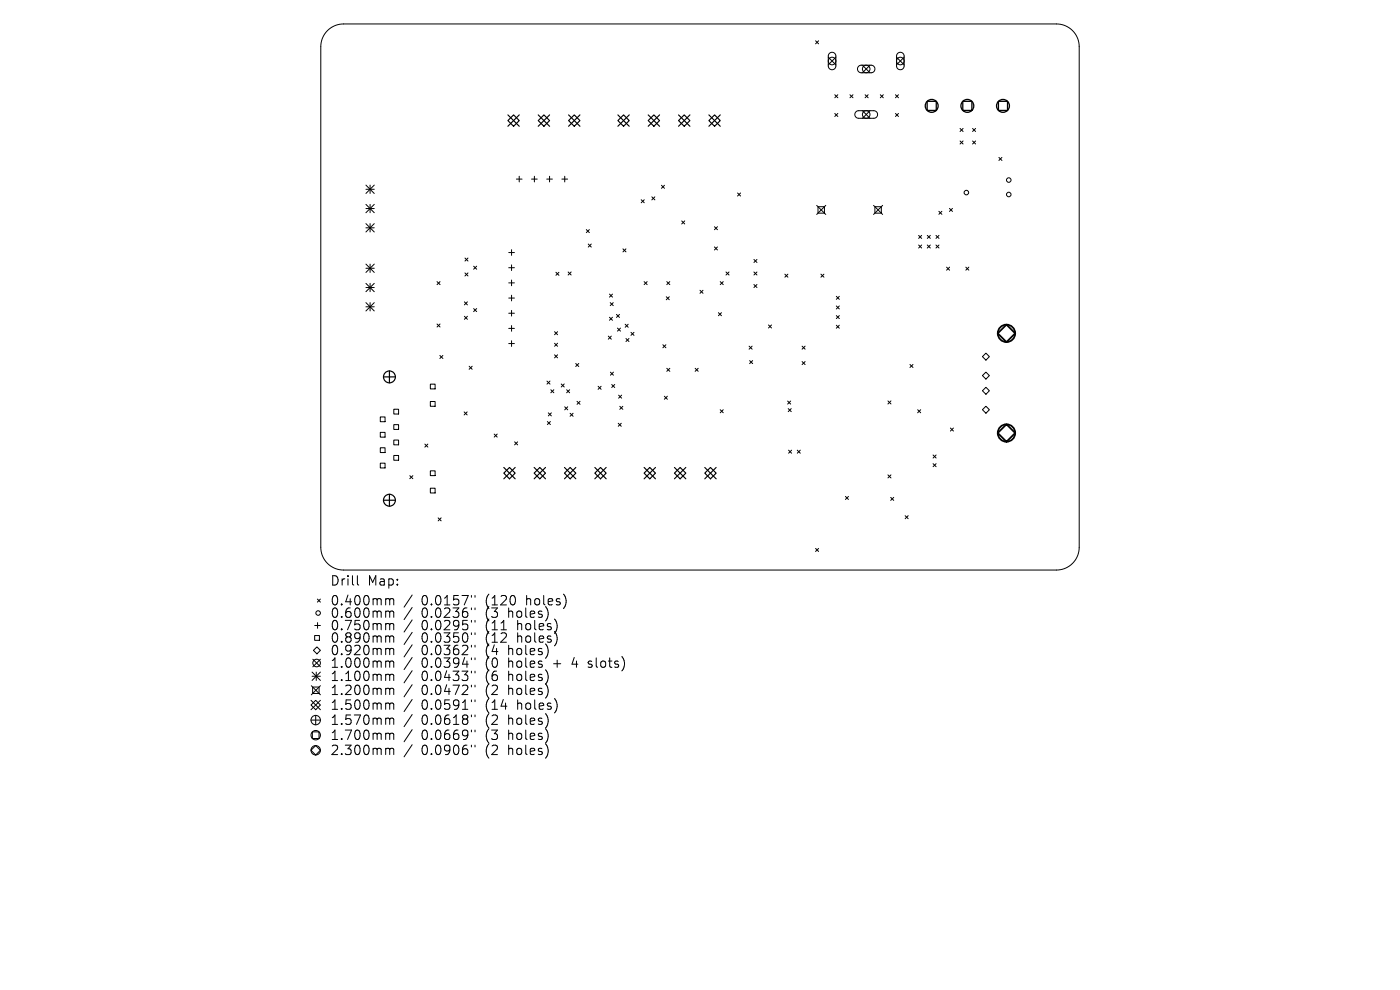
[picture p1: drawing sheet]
<svg xmlns="http://www.w3.org/2000/svg" width="297mm" height="210mm" viewBox="0 0 297 210" stroke-linecap="round" stroke-linejoin="round" font-family="sans-serif">
<defs><g id="words">
<g font-size="2.8">
<text x="70" y="124.5">Drill</text>
<text x="78" y="124.5">Map:</text>
<text x="70" y="128.7">0.400mm</text>
<text x="70" y="131.3">0.600mm</text>
<text x="89.4" y="128.7">0.0157&quot;</text>
<text x="89.4" y="131.3">0.0236&quot;</text>
<text x="103.1" y="128.7">(120</text>
<text x="103.1" y="131.3">(3</text>
<text x="108.1" y="131.3">holes)</text>
<text x="111.9" y="128.7">holes)</text>
<text x="70" y="134">0.750mm</text>
<text x="70" y="136.6">0.890mm</text>
<text x="89.4" y="134">0.0295&quot;</text>
<text x="89.4" y="136.6">0.0350&quot;</text>
<text x="103.1" y="134">(11</text>
<text x="103.1" y="136.6">(12</text>
<text x="110" y="134">holes)</text>
<text x="110" y="136.6">holes)</text>
<text x="70" y="139.3">0.920mm</text>
<text x="70" y="141.9">1.000mm</text>
<text x="89.4" y="139.3">0.0362&quot;</text>
<text x="89.4" y="141.9">0.0394&quot;</text>
<text x="103.1" y="139.3">(4</text>
<text x="103.1" y="141.9">(0</text>
<text x="108.1" y="139.3">holes)</text>
<text x="108.1" y="141.9">holes</text>
<text x="117.8" y="141.9">+</text>
<text x="122" y="141.9">4</text>
<text x="125.7" y="141.9">slots)</text>
<text x="70" y="144.8">1.100mm</text>
<text x="70" y="147.7">1.200mm</text>
<text x="89.4" y="144.8">0.0433&quot;</text>
<text x="89.4" y="147.7">0.0472&quot;</text>
<text x="103.1" y="144.8">(6</text>
<text x="103.1" y="147.7">(2</text>
<text x="108.1" y="144.8">holes)</text>
<text x="108.1" y="147.7">holes)</text>
<text x="70" y="150.9">1.500mm</text>
<text x="70" y="154.1">1.570mm</text>
<text x="89.4" y="150.9">0.0591&quot;</text>
<text x="89.4" y="154.1">0.0618&quot;</text>
<text x="103.1" y="150.9">(14</text>
<text x="103.1" y="154.1">(2</text>
<text x="108.1" y="154.1">holes)</text>
<text x="110" y="150.9">holes)</text>
<text x="70" y="157.3">1.700mm</text>
<text x="70" y="160.5">2.300mm</text>
<text x="89.4" y="157.3">0.0669&quot;</text>
<text x="89.4" y="160.5">0.0906&quot;</text>
<text x="103.1" y="157.3">(3</text>
<text x="103.1" y="160.5">(2</text>
<text x="108.1" y="157.3">holes)</text>
<text x="108.1" y="160.5">holes)</text>
</g>
</g></defs>
<g fill="none" stroke="#000" stroke-width=".21">
<path d="M69.5 6.5a4.8 4.8 0 0 1 3.4-1.4h151.2a4.8 4.8 0 0 1 4.8 4.8v106.2a4.8 4.8 0 0 1-4.8 4.8h-151.2a4.8 4.8 0 0 1-4.8-4.8v-106.2a4.8 4.8 0 0 1 1.4-3.4zM173 8.7l.7 .6M173.7 8.7l-.7 .6M175.7 12.1l1.6 1.6M176 11.3a.8 .8 0 0 1 .8-.1 .8 .8 0 0 1 .5 .7v2.1a.8 .8 0 0 1-.8 .8 .8 .8 0 0 1-.8-.8v-2.2zM177.3 12.1l-1.6 1.6M182.1 14.1l.5-.3h2.2a.8 .8 0 0 1 .8 .8 .8 .8 0 0 1-.8 .8h-2.1a.8 .8 0 0 1-.7-.5 .8 .8 0 0 1 .1-.8zM183 13.8l1.6 1.6M184.6 13.8l-1.6 1.6M190.2 12.1l1.6 1.6M190.4 11.3a.8 .8 0 0 1 .9-.1 .8 .8 0 0 1 .5 .7v2.1a.8 .8 0 0 1-.8 .8 .8 .8 0 0 1-.8-.8v-2.2zM191.8 12.1l-1.6 1.6"/>
<path d="M77.6 39.3l1.8 1.7M78.5 39.3v1.7M79.4 39.3l-1.8 1.7M109.5 38h1.3M110.2 37.4v1.2M112.8 38h1.2M113.4 37.4v1.2M116 38h1.2M116.6 37.4v1.2M119.2 38h1.2M119.8 37.4v1.2M140.3 39.3l.7 .6"/>
<path d="M141 39.3l-.7 .6M177.1 24.1l.6 .6M177.1 20.1l.6 .6M177.7 24.1l-.6 .6M177.7 20.1l-.6 .6M180.3 20.1l.7 .6M181 20.1l-.7 .6M181.6 23.7l.5-.2h3.3a.8 .8 0 0 1 .8 .8 .8 .8 0 0 1-.8 .8h-3.2a.8 .8 0 0 1-.8-.5 .8 .8 0 0 1 .2-.9zM183 23.5l1.6 1.6M183.5 20.1l.7 .6M184.2 20.1l-.7 .6M184.6 23.5l-1.6 1.6"/>
<path d="M186.7 20.1l.7 .6M187.4 20.1l-.7 .6M190 20.1l.6 .6M190 24.1l.6 .6M190.6 20.1l-.6 .6M190.6 24.1l-.6 .6M203.7 27.2l.6 .7M203.7 29.9l.6 .6M204.3 27.2l-.6 .7M204.3 29.9l-.6 .6M206.3 29.9l.7 .6M206.3 27.2l.7 .7"/>
<path d="M207 27.2l-.7 .7M207 29.9l-.7 .6M211.9 33.4l.7 .6M212.6 33.4l-.7 .6M77.6 40.2h1.8M77.6 43.4l1.8 1.7M77.6 44.2h1.8M77.6 47.4l1.8 1.8M77.6 48.3h1.8M77.6 56l1.8 1.8M77.6 56.9h1.8M78.5 43.4v1.7"/>
<path d="M78.5 47.4v1.8M78.5 56v1.8M79.4 43.4l-1.8 1.7M79.4 47.4l-1.8 1.8M79.4 56l-1.8 1.8M92.7 59.7l.7 .7M93.4 59.7l-.7 .7M98.6 54.7l.7 .7M98.6 57.9l.7 .6M99.3 54.7l-.7 .7M99.3 57.9l-.7 .6M100.5 56.5l.6 .6"/>
<path d="M101.1 56.5l-.6 .6M107.9 53.6h1.2M107.9 56.8h1.2M108.5 53v1.2M108.5 56.2v1.2M108.5 59.4v1.2M117.9 57.8l.7 .6M118.6 57.8l-.7 .6M120.5 57.7l.7 .6M121.2 57.7l-.7 .6M124.4 48.7l.6 .6M124.8 51.8l.6 .6"/>
<path d="M125 48.7l-.6 .6M125.4 51.8l-.6 .6M132.2 52.8l.6 .6M132.8 52.8l-.6 .6M136 42.4l.7 .6M136.6 59.7l.7 .7M136.7 42.4l-.7 .6M137.3 59.7l-.7 .7M138.3 41.8l.6 .6M138.9 41.8l-.6 .6M141.5 59.7l.6 .7M142.1 59.7l-.6 .7"/>
<path d="M144.6 46.9l.7 .6M145.3 46.9l-.7 .6M151.6 48.1l.6 .6M151.6 52.4l.6 .6M152.2 48.1l-.6 .6M152.2 52.4l-.6 .6M152.8 59.7l.6 .7M153.4 59.7l-.6 .7M154 57.7l.7 .6M154.7 57.7l-.7 .6M156.5 40.9l.6 .7M157.1 40.9l-.6 .7"/>
<path d="M159.9 55l.7 .7M159.9 57.7l.7 .6M160.6 55l-.7 .7M160.6 57.7l-.7 .6M166.5 58.2l.7 .6M167.2 58.2l-.7 .6M173.3 43.6l1.9 1.9M173.5 43.8h1.4v1.4h-1.4zM174.1 58.2l.7 .6M174.8 58.2l-.7 .6M175.2 43.6l-1.9 1.9M185.3 43.6l1.9 1.9"/>
<path d="M185.6 43.8h1.4v1.4h-1.4zM187.2 43.6l-1.9 1.9M194.9 49.9l.6 .7M194.9 52l.6 .6M195.5 52l-.6 .6M195.5 49.9l-.6 .7M196.7 49.9l.7 .7M196.7 52l.7 .6M197.4 49.9l-.7 .7M197.4 52l-.7 .6M198.6 49.9l.6 .7M198.6 52l.6 .6"/>
<path d="M199.2 44.8l.6 .7M199.2 49.9l-.6 .7M199.2 52l-.6 .6M199.8 44.8l-.6 .7M200.8 56.7l.7 .6M201.4 44.2l.7 .7M201.5 56.7l-.7 .6M202.1 44.2l-.7 .7M204.9 56.7l.6 .6M205.5 56.7l-.6 .6M77.6 60.1l1.8 1.8M77.6 61h1.8"/>
<path d="M77.6 64.2l1.8 1.8M77.6 65.1h1.8M78.5 60.1v1.8M78.5 64.2v1.8M79.4 60.1l-1.8 1.8M79.4 64.2l-1.8 1.8M92.7 68.7l.7 .7M93.3 75.4l.7 .6M93.4 68.7l-.7 .7M94 75.4l-.7 .6M98.5 64l.7 .7M98.5 67.1l.7 .6"/>
<path d="M99.2 64l-.7 .7M99.2 67.1l-.7 .6M99.5 77.7l.7 .6M100.2 77.7l-.7 .6M100.5 65.5l.6 .6M101.1 65.5l-.6 .6M107.9 60h1.2M107.9 63.2h1.2M107.9 66.4h1.2M107.9 69.7h1.2M107.9 72.9h1.2M108.5 62.6v1.2"/>
<path d="M108.5 65.8v1.2M108.5 69.1v1.2M108.5 72.3v1.2M117.6 70.4l.7 .6M117.6 72.8l.7 .7M117.6 75.3l.7 .6M118.3 70.4l-.7 .6M118.3 72.8l-.7 .7M118.3 75.3l-.7 .6M122.1 77.1l.7 .6M122.8 77.1l-.7 .6M129 71.3l.7 .6"/>
<path d="M129.3 67.3l.6 .6M129.3 62.4l.6 .6M129.5 64.2l.6 .6M129.5 78.9l.6 .7M129.7 71.3l-.7 .6M129.9 67.3l-.6 .6M129.9 62.4l-.6 .6M130.1 64.2l-.6 .6M130.1 78.9l-.6 .7M130.8 66.7l.6 .6M131 69.6l.6 .6M131.4 66.7l-.6 .6"/>
<path d="M131.6 69.6l-.6 .6M132.6 68.8l.7 .6M132.8 71.8l.6 .6M133.3 68.8l-.7 .6M133.4 71.8l-.6 .6M133.9 70.5l.6 .6M134.5 70.5l-.6 .6M140.6 73.1l.7 .7M141.3 73.1l-.7 .7M141.3 62.9l.7 .7M141.5 78.1l.6 .7M142 62.9l-.7 .7"/>
<path d="M142.1 78.1l-.6 .7M147.5 78.1l.6 .7M148.1 78.1l-.6 .7M148.5 61.6l.6 .6M149.1 61.6l-.6 .6M152.4 66.3l.7 .7M153.1 66.3l-.7 .7M158.9 73.4l.7 .7M159 76.5l.7 .6M159.6 73.4l-.7 .7M159.7 76.5l-.7 .6M159.9 60.4l.7 .6"/>
<path d="M160.6 60.4l-.7 .6M163 68.9l.7 .7M163.7 68.9l-.7 .7M170.2 73.4l.6 .7M170.2 76.7l.6 .6M170.8 73.4l-.6 .7M170.8 76.7l-.6 .6M177.4 62.9l.7 .6M177.4 64.9l.7 .6M177.4 66.9l.7 .7M177.4 69l.7 .6M178.1 62.9l-.7 .6"/>
<path d="M178.1 64.9l-.7 .6M178.1 66.9l-.7 .7M178.1 69l-.7 .6M193 77.3l.7 .7M193.7 77.3l-.7 .7M208.4 75.7l.8-.8 .7 .8-.7 .7zM208.4 79.7l.8-.8 .7 .8-.7 .7zM80.7 88.4h1v1.1h-1zM80.7 91.7h1v1h-1zM80.7 95h1v1h-1zM80.7 98.3h1v1h-1zM83.5 86.8h1.1v1h-1.1z"/>
<path d="M83.5 90.1h1.1v1h-1.1zM83.5 93.4h1.1v1h-1.1zM83.5 96.6h1.1v1h-1.1zM90.1 94.2l.7 .6M90.8 94.2l-.7 .6M91.3 81.5h1v1h-1zM91.3 85.2h1v1h-1zM91.3 99.9h1v1h-1zM98.5 87.4l.6 .6M99.1 87.4l-.6 .6M104.8 92.1l.7 .6M105.5 92.1l-.7 .6"/>
<path d="M109.2 93.7l.6 .7M109.8 93.7l-.6 .7M116 80.8l.7 .7M116.1 89.4l.7 .7M116.3 87.6l.7 .6M116.7 80.8l-.7 .7M116.8 89.4l-.7 .7M116.9 82.7l.6 .6M117 87.6l-.7 .6M117.5 82.7l-.6 .6M119.1 81.5l.6 .6M119.7 81.5l-.6 .6"/>
<path d="M119.8 86.3l.6 .6M120.2 82.7l.6 .6M120.4 86.3l-.6 .6M120.8 82.7l-.6 .6M120.9 87.7l.7 .6M121.6 87.7l-.7 .6M122.4 85.1l.7 .7M123.1 85.1l-.7 .7M126.9 81.9l.6 .7M127.5 81.9l-.6 .7M129.8 81.6l.6 .6M130.4 81.6l-.6 .6"/>
<path d="M131.2 89.8l.6 .6M131.2 83.8l.7 .7M131.5 86.2l.6 .6M131.8 89.8l-.6 .6M131.9 83.8l-.7 .7M132.1 86.2l-.6 .6M140.9 84.1l.7 .6M141.6 84.1l-.7 .6M152.8 86.9l.6 .7M153.4 86.9l-.6 .7M167.1 85.1l.6 .6M167.2 86.7l.7 .6"/>
<path d="M167.3 95.5l.6 .6M167.7 85.1l-.6 .6M167.9 86.7l-.7 .6M167.9 95.5l-.6 .6M169.1 95.5l.7 .6M169.8 95.5l-.7 .6M188.4 85l.6 .7M189 85l-.6 .7M194.7 86.9l.6 .7M195.3 86.9l-.6 .7M197.9 96.5l.7 .7M197.9 98.4l.7 .6"/>
<path d="M198.6 96.5l-.7 .7M198.6 98.4l-.7 .6M201.6 90.8l.7 .6M202.3 90.8l-.7 .6M208.4 82.9l.8-.7 .7 .7-.7 .7zM208.4 86.9l.8-.7 .7 .7-.7 .8zM86.9 100.9l.7 .6M87.6 100.9l-.7 .6M91.3 103.6h1v1h-1zM92.9 109.9l.7 .6M93.6 109.9l-.7 .6M173 116.3l.7 .7"/>
<path d="M173.7 116.3l-.7 .7M179.4 105.3l.6 .6M180 105.3l-.6 .6M188.4 100.7l.6 .7M189 105.5l.6 .7M189 100.7l-.6 .7M189.6 105.5l-.6 .7M192 109.4l.7 .6M192.7 109.4l-.7 .6M66.4 139.8l1.6 1.6M66.5 138l.7-.8 .8 .8-.8 .7zM66.8 134.8h1v1h-1z"/>
<path d="M66.8 132.7h1.2M67.3 127.1l.7 .6M67.4 132.1v1.2M68 127.1l-.7 .6M68 139.8l-1.6 1.6M75.8 122.1v1.7l.3 .3M82.1 127l.5 .1 .1 .2M82.1 129.6l.5 .1 .1 .2M82.1 132.3h.3l.3 .3M82.1 134.9l.5 .1 .1 .2M82.1 137.5l.5 .1 .1 .2M82.7 127.3l.3-.3 .4 .1 .1 1.2"/>
<path d="M82.7 127.3v1M82.7 129.9v1.1M82.7 132.6v1M82.7 135.2v1M82.7 137.8v1.1M82.7 129.9l.3-.3 .4 .1 .1 1.3M82.7 132.6l.3-.3 .4 .1 .1 1.2M82.7 135.2l.3-.3 .4 .1 .1 1.2M82.7 137.8l.3-.3 .4 .1 .1 1.3M87.4 126.2l-1.7 2.6M87.4 128.9l-1.7 2.5M87.4 131.5l-1.7 2.6"/>
<path d="M87.4 134.1l-1.7 2.6M87.4 136.8l-1.7 2.6M87.4 139.5l-1.7 2.5M100 126.3v.4M100 129v.3M100 131.6v.4M100 134.2v.4M100 136.9v.4M100 139.6v.3M100.8 126.3v.4M100.8 129v.3M100.8 131.6v.4"/>
<path d="M100.8 134.2v.4M100.8 136.9v.4M100.8 139.6v.3M66 149.6l1-1 1 1-1 1zM66 159.2l1-1 1 1-1 1zM66 148.6l2 2M66 152.8h2M66 145.5l2 1.9M66.2 142.6l1.8 1.7M66.2 143.5h1.8M66.3 155.2h1.4v1.5h-1.4zM66.3 145.7h1.4v1.4h-1.4z"/>
<path d="M67 151.8v2M67.1 142.6v1.7M68 142.6l-1.8 1.7M68 145.5l-2 1.9M68 148.6l-2 2M82.1 140.2l.5 .1 .1 .2M82.1 143l.5 .1 .1 .2M82.1 146l.5 .1 .1 .2M82.1 149.1l.5 .1 .1 .2M82.1 152.3l.5 .1 .1 .2M82.1 155.5h.3l.3 .3M82.1 158.7l.5 .1 .1 .2"/>
<path d="M82.7 140.5v1.1M82.7 143.3v1.1M82.7 146.3v1M82.7 149.4v1.1M82.7 152.6v1.1M82.7 155.8v1.1M82.7 159v1.1M82.7 140.5l.3-.3 .4 .1 .1 1.3M82.7 143.3l.3-.3 .4 .1 .1 1.3M82.7 146.3l.3-.3 .4 .1 .1 1.2M82.7 149.4l.3-.3 .4 .1 .1 1.3M82.7 152.6l.3-.3 .4 .1 .1 1.3"/>
<path d="M82.7 155.8l.3-.3 .4 .1 .1 1.3M82.7 159l.3-.3 .4 .1 .1 1.3M87.4 142.3l-1.7 2.5M87.4 145.2l-1.7 2.6M87.4 148.4l-1.7 2.5M87.4 151.6l-1.7 2.5M87.4 154.8l-1.7 2.5M87.4 158l-1.7 2.5M100 142.4v.3M100 145.3v.4M100 148.5v.3M100 151.7v.3"/>
<path d="M100 154.9v.3M100 158.1v.3M100.8 142.4v.3M100.8 145.3v.4M100.8 148.5v.3M100.8 151.7v.3M100.8 154.9v.3M100.8 158.1v.3M124.8 141.5l.2 .1M124.9 140.3v.5"/>
<circle cx="176.5" cy="12.9" r=".8"/>
<circle cx="183.8" cy="14.6" r=".8"/>
<circle cx="191" cy="12.9" r=".8"/>
<circle cx="183.8" cy="24.3" r=".8"/>
<circle cx="214" cy="38.2" r=".48"/>
<circle cx="205" cy="40.9" r=".48"/>
<circle cx="214" cy="41.3" r=".48"/>
<circle cx="67.5" cy="130" r=".48"/>
<circle cx="67" cy="159.2" r="1"/>
<circle cx="67" cy="152.8" r="1"/>
<circle cx="67" cy="156" r="1"/>
<circle cx="67.2" cy="140.6" r=".8"/>
</g>
<g fill="none" stroke="#000" stroke-width=".24">
<path d="M107.7 25.6l1.3-1.2 1.2 1.2-1.2 1.2zM107.7 24.4l2.5 2.4M110.2 24.4l-2.5 2.4M114.2 25.6l1.2-1.2 1.2 1.2-1.2 1.2zM114.2 24.4l2.4 2.4M116.6 24.4l-2.4 2.4M120.6 25.6l1.2-1.2 1.2 1.2-1.2 1.2zM120.6 24.4l2.4 2.4M123 24.4l-2.4 2.4M131.1 25.6l1.2-1.2 1.2 1.2-1.2 1.2zM131.1 24.4l2.4 2.4M133.5 24.4l-2.4 2.4"/>
<path d="M137.5 25.6l1.2-1.2 1.2 1.2-1.2 1.2zM137.5 24.4l2.4 2.4M139.9 24.4l-2.4 2.4M143.9 24.4l2.5 2.4M145.2 24.4l1.2 1.2-1.2 1.2-1.3-1.2zM146.4 24.4l-2.5 2.4M150.4 25.6l1.2-1.2 1.2 1.2-1.2 1.2zM150.4 24.4l2.4 2.4M152.8 24.4l-2.4 2.4M106.9 99.2l2.4 2.4M109.3 99.2l-2.4 2.4M113.3 99.2l2.4 2.4"/>
<path d="M115.7 99.2l-2.4 2.4M119.7 99.2l2.5 2.4M122.2 99.2l-2.5 2.4M126.2 99.2l2.4 2.4M128.6 99.2l-2.4 2.4M136.6 99.2l2.5 2.4M137.8 99.2l1.3 1.2-1.3 1.2-1.2-1.2zM139.1 99.2l-2.5 2.4M143.1 99.2l2.4 2.4M145.5 99.2l-2.4 2.4M149.5 99.2l2.4 2.4M150.7 99.2l1.2 1.2-1.2 1.2-1.2-1.2z"/>
<path d="M151.9 99.2l-2.4 2.4M106.9 100.4l1.2-1.2 1.2 1.2-1.2 1.2zM113.3 100.4l1.2-1.2 1.2 1.2-1.2 1.2zM119.7 100.4l1.3-1.2 1.2 1.2-1.2 1.2zM126.2 100.4l1.2-1.2 1.2 1.2-1.2 1.2zM143.1 100.4l1.2-1.2 1.2 1.2-1.2 1.2z"/>
</g>
<g fill="none" stroke="#000" stroke-width=".25">
<path d="M81.4 80h2.5M82.6 78.7v2.5M81.4 106.1h2.5M82.6 104.9v2.5"/>
<circle cx="82.6" cy="80" r="1.26"/>
<circle cx="82.6" cy="106.1" r="1.26"/>
</g>
<g fill="none" stroke="#000" stroke-width=".27">
<path d="M196.7 21.5h1.9v1.9h-1.9zM204.2 21.5h2v1.9h-2zM211.8 21.5h1.9v1.9h-1.9z"/>
<circle cx="197.7" cy="22.5" r="1.37"/>
<circle cx="205.2" cy="22.5" r="1.37"/>
<circle cx="212.8" cy="22.5" r="1.37"/>
</g>
<g fill="none" stroke="#000" stroke-width=".37">
<path d="M211.7 70.7l1.8-1.8 1.9 1.8-1.9 1.9zM211.7 91.9l1.8-1.9 1.9 1.9-1.9 1.8z"/>
<circle cx="213.5" cy="70.7" r="1.85"/>
<circle cx="213.5" cy="91.9" r="1.85"/>
</g>
<use href="#words"/>
</svg>
